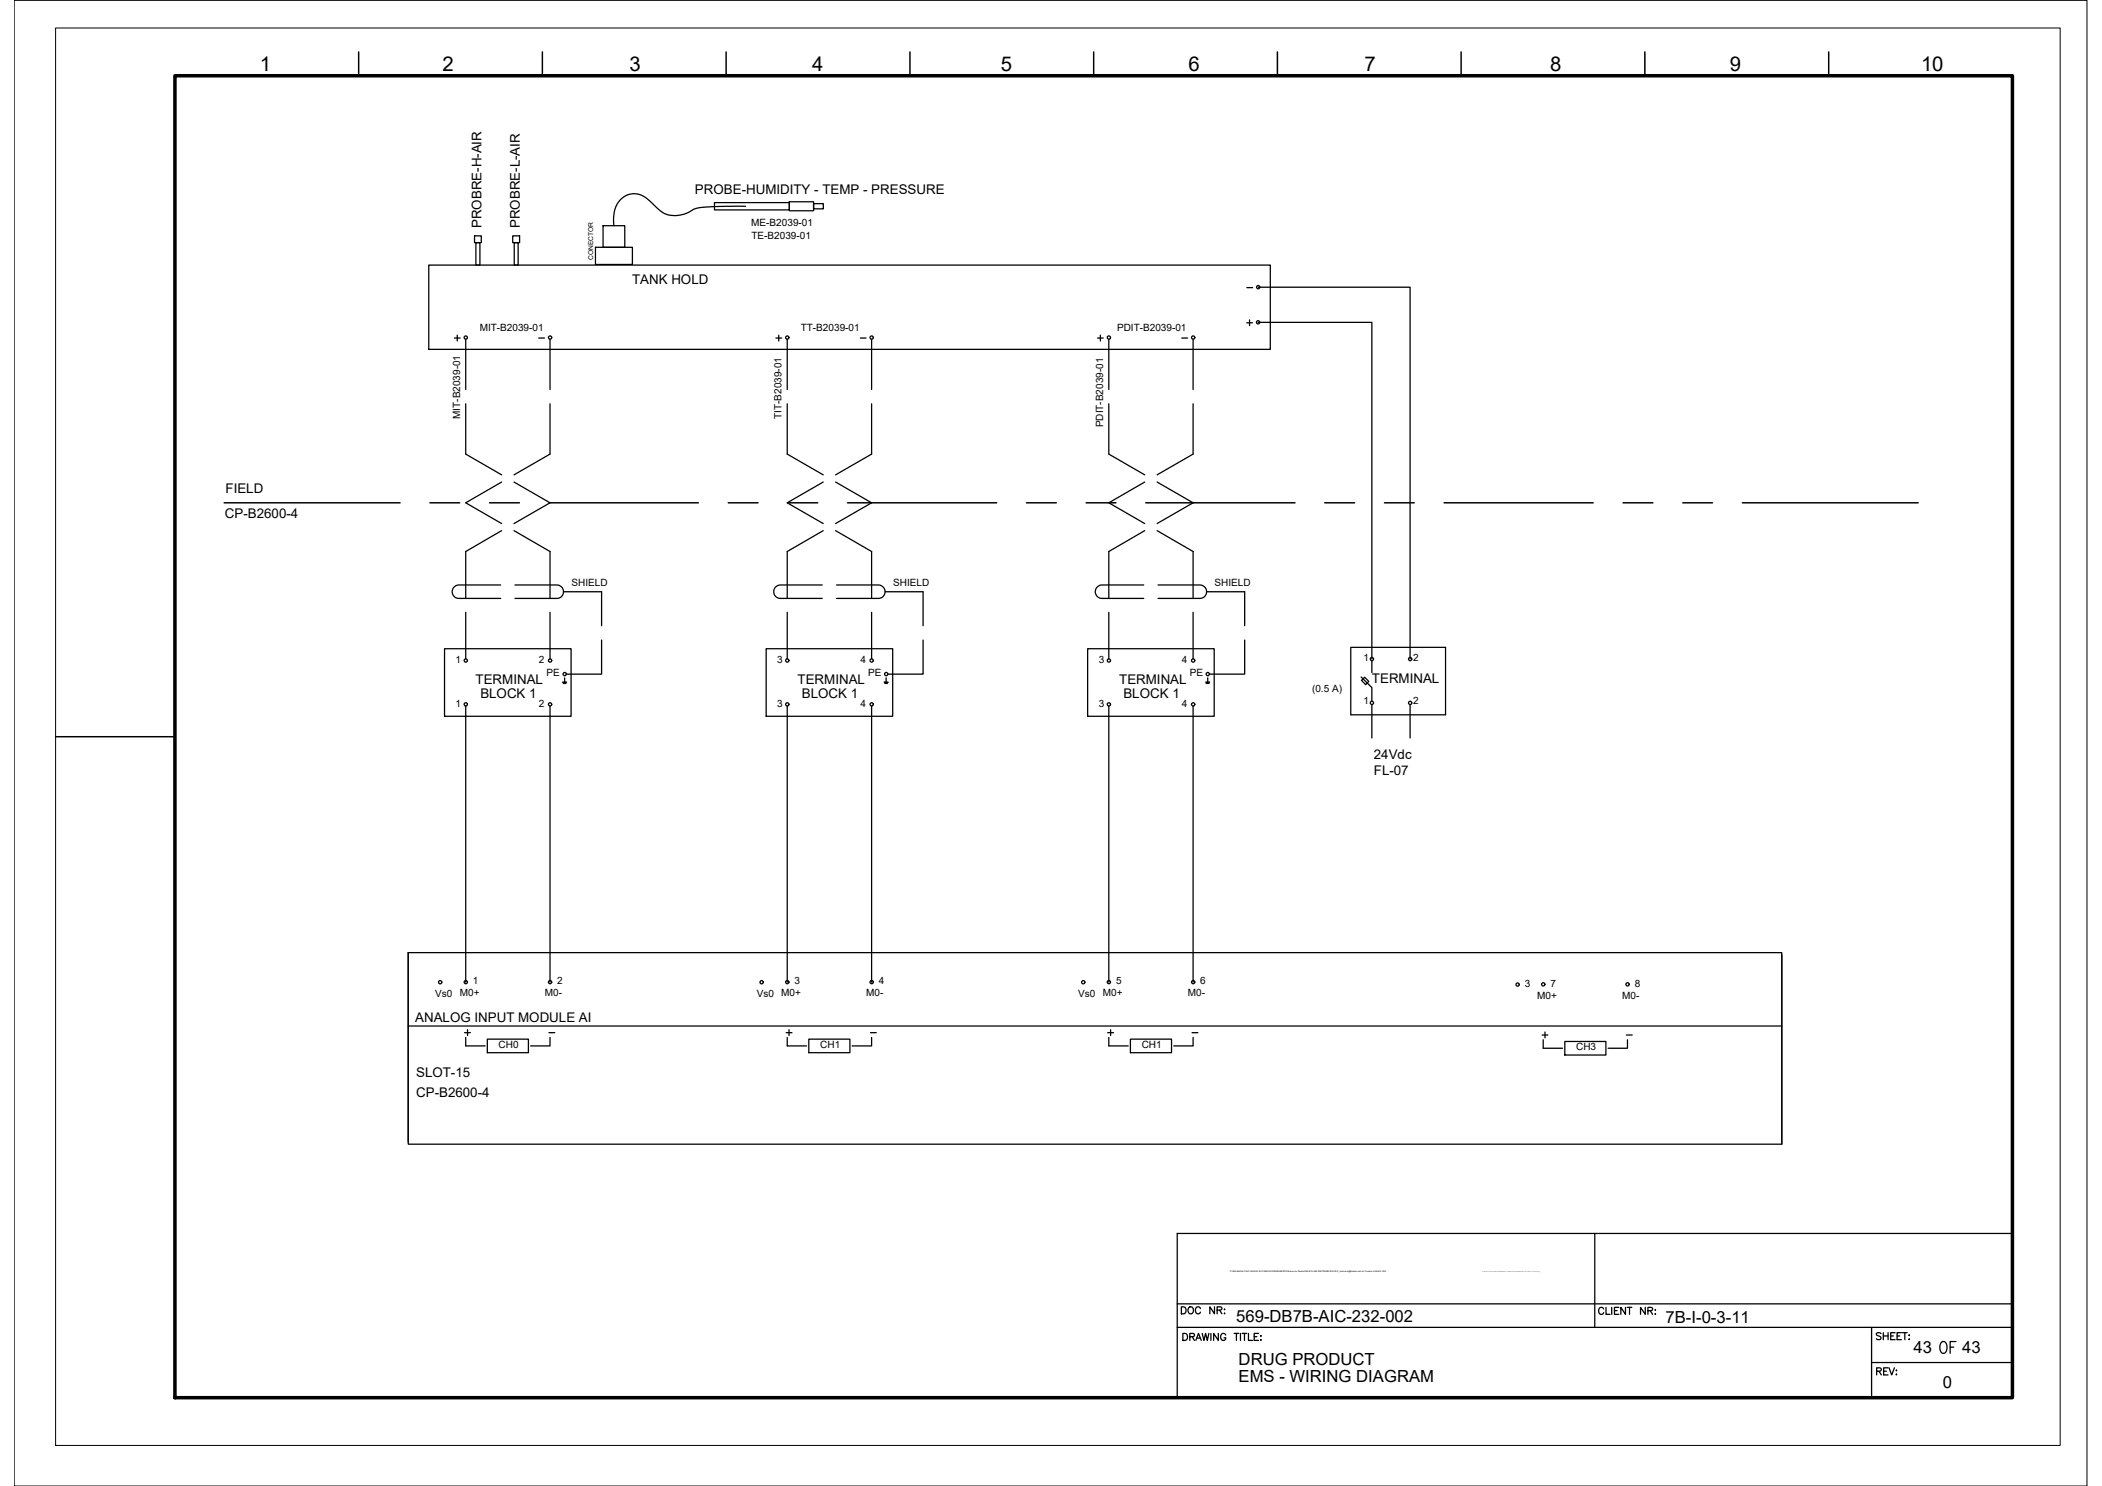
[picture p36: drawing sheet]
<svg xmlns="http://www.w3.org/2000/svg" width="420mm" height="297mm" viewBox="0 0 420 297" stroke-linecap="round" stroke-linejoin="round" font-family="sans-serif">
<defs><g id="words">
<text font-size="5.3" x="386.6" y="271.6">OF</text>
<g font-size="4.4">
<text x="218" y="69.5">+</text>
<text x="306.9" y="208.8">+</text>
</g>
<g font-size="4.1">
<text x="51.9" y="14.1">1</text>
<text x="88.5" y="14.1">2</text>
<text x="125.9" y="14.1">3</text>
<text x="162.3" y="14.1">4</text>
<text x="200" y="14.1">5</text>
<text x="237.5" y="14.1">6</text>
<text x="272.7" y="14.1">7</text>
<text x="309.9" y="14.1">8</text>
<text x="345.8" y="14.1">9</text>
<text x="384" y="14.1">10</text>
</g>
<g font-size="3.3">
<text x="247.1" y="264.3">569-DB7B-AIC-232-002</text>
<text x="332.9" y="264.5">7B-I-0-3-11</text>
<text x="247.6" y="272.8">DRUG PRODUCT</text>
<text x="382.5" y="270.4">43</text>
<text x="392.2" y="270.4">43</text>
<text x="247.6" y="276.2">EMS - WIRING DIAGRAM</text>
<text x="388.4" y="277.5">0</text>
</g>
<g font-size="2.7">
<text x="138.9" y="38.9">PROBE-HUMIDITY - TEMP - PRESSURE</text>
<text x="96.2" y="45.6" transform="rotate(-90 96.2 45.6)">PROBRE-H-AIR</text>
<text x="103.9" y="45.6" transform="rotate(-90 103.9 45.6)">PROBRE-L-AIR</text>
<text x="126.3" y="56.7">TANK HOLD</text>
<text x="45.1" y="98.6">FIELD</text>
<text x="45" y="103.5">CP-B2600-4</text>
<text x="95.1" y="136.7">TERMINAL</text>
<text x="159.4" y="136.7">TERMINAL</text>
<text x="223.7" y="136.7">TERMINAL</text>
<text x="274.2" y="136.6">TERMINAL</text>
<text x="96" y="139.5">BLOCK 1</text>
<text x="160.3" y="139.5">BLOCK 1</text>
<text x="224.6" y="139.5">BLOCK 1</text>
<text x="274.6" y="154.9">FL-07</text>
<text x="274.6" y="151.8">24Vdc</text>
<text x="83" y="204.2">ANALOG INPUT MODULE AI</text>
<text x="83.2" y="215.3">SLOT-15</text>
<text x="83.2" y="219.2">CP-B2600-4</text>
</g>
<g font-size="2.6">
<text x="248" y="58.6">-</text>
<text x="106.5" y="68.8">-</text>
<text x="170.7" y="68.8">-</text>
<text x="234.9" y="68.8">-</text>
<text x="108.7" y="207.8">-</text>
<text x="172.9" y="207.8">-</text>
<text x="237.1" y="207.8">-</text>
<text x="323.8" y="208.1">-</text>
</g>
<g font-size="2">
<text x="150.2" y="45.2">ME-B2039-01</text>
<text x="150.2" y="47.9">TE-B2039-01</text>
<text x="95.9" y="66.1">MIT-B2039-01</text>
<text x="160.1" y="66.1">TT-B2039-01</text>
<text x="223.3" y="66.1">PDIT-B2039-01</text>
<text x="91.9" y="83.7" transform="rotate(-90 91.9 83.7)">MIT-B2039-01</text>
<text x="156.2" y="83.7" transform="rotate(-90 156.2 83.7)">TIT-B2039-01</text>
<text x="220.5" y="85.4" transform="rotate(-90 220.5 85.4)">PDIT-B2039-01</text>
<text x="114.2" y="117.1">SHIELD</text>
<text x="178.5" y="117.1">SHIELD</text>
<text x="242.8" y="117.1">SHIELD</text>
<text x="91.1" y="132.6">1</text>
<text x="107.7" y="132.6">2</text>
<text x="109.3" y="135">PE</text>
<text x="155.4" y="132.6">3</text>
<text x="172" y="132.6">4</text>
<text x="173.5" y="135">PE</text>
<text x="219.6" y="132.6">3</text>
<text x="236.2" y="132.6">4</text>
<text x="237.8" y="135">PE</text>
<text x="272.6" y="132">1</text>
<text x="282.4" y="132">2</text>
<text x="91.1" y="141.3">1</text>
<text x="107.7" y="141.3">2</text>
<text x="155.4" y="141.3">3</text>
<text x="172" y="141.3">4</text>
<text x="219.6" y="141.3">3</text>
<text x="236.2" y="141.3">4</text>
<text x="262.3" y="138.3">(0.5 A)</text>
<text x="272.6" y="140.8">1</text>
<text x="282.4" y="140.8">2</text>
<text x="94.5" y="196.8">1</text>
<text x="111.4" y="196.8">2</text>
<text x="158.8" y="196.8">3</text>
<text x="175.6" y="196.8">4</text>
<text x="223.1" y="196.8">5</text>
<text x="239.9" y="196.8">6</text>
<text x="304.8" y="197.2">3</text>
<text x="309.9" y="197.2">7</text>
<text x="326.7" y="197.2">8</text>
<text x="87" y="199.2">Vs0</text>
<text x="91.9" y="199.2">M0+</text>
<text x="108.9" y="199.2">M0-</text>
<text x="151.3" y="199.2">Vs0</text>
<text x="156.2" y="199.2">M0+</text>
<text x="173.2" y="199.2">M0-</text>
<text x="215.5" y="199.2">Vs0</text>
<text x="220.5" y="199.2">M0+</text>
<text x="237.4" y="199.2">M0-</text>
<text x="307.3" y="199.7">M0+</text>
<text x="324.3" y="199.7">M0-</text>
<text x="99.7" y="209.5">CH0</text>
<text x="164" y="209.5">CH1</text>
<text x="228.2" y="209.5">CH1</text>
<text x="315" y="210">CH3</text>
</g>
<text font-size="1.3" x="118.6" y="52" transform="rotate(-90 118.6 52)">CONECTOR</text>
<text font-size=".4" x="245.9" y="254.3">P:\569-BAXALTA\01.ENG\03.AUTOMACAO\ANDAMENTO\Banco de Dados\569-B7A-INS-INSTRUMENTACAO_moliveira@tessler-com-br-Tessler-5164457.JPG</text>
</g></defs>
<!-- layer: I_DATA -->
<g fill="none" stroke="#000" stroke-width=".25">
<path d="M85.7 53h168.2v16.8h-168.2zM90.8 67.6h1.2M91.4 67v1.2M155.1 67.6h1.2M155.7 67v1.2M249.2 64.5h1.2M249.8 64v1.1M88.9 129.7h25.3v13.5h-25.3zM112.5 136.3h.8M112.5 136.5h.7M112.6 136.6h.5M112.9 135.5v.8"/>
<path d="M153.1 129.7h25.3v13.5h-25.3zM176.7 136.3h.8M176.8 136.5h.7M176.9 136.6h.5M177.1 135.5v.8M217.4 129.7h25.3v13.5h-25.3zM241 136.3h.8M241.1 136.5h.6M241.1 136.6h.6M241.4 135.5v.8M270 129.4h18.9v13.5h-18.9zM81.6 190.4v37.8"/>
<path d="M356.2 190.9v37.8M92.9 206.4h1.1M93.1 207.4v1.7h3.9M93.5 205.8v1.2M97.4 207.7h8.2v2.7h-8.2zM109.9 207.4v1.7h-3.8M157.1 206.4h1.2M157.4 207.4v1.7h3.8M157.7 205.8v1.2M161.7 207.7h8.2v2.7h-8.2zM174.2 207.4v1.7h-3.9M221.4 206.4h1.2"/>
<path d="M221.6 207.4v1.7h3.9M222 205.8v1.2M226 207.7h8.2v2.7h-8.2zM238.5 207.4v1.7h-3.9M308.5 209.5h3.8M312.8 208.2h8.2v2.7h-8.2zM325.3 207.8v1.7h-3.9"/>
<circle cx="93.1" cy="67.5" r=".33"/>
<circle cx="157.4" cy="67.5" r=".33"/>
<circle cx="251.5" cy="64.4" r=".33"/>
<circle cx="93.1" cy="132" r=".33"/>
<circle cx="110" cy="132" r=".33"/>
<circle cx="112.9" cy="134.7" r=".33"/>
<circle cx="157.4" cy="132" r=".33"/>
<circle cx="174.2" cy="132" r=".33"/>
<circle cx="177.1" cy="134.7" r=".33"/>
<circle cx="221.6" cy="132" r=".33"/>
<circle cx="238.5" cy="132" r=".33"/>
<circle cx="241.4" cy="134.7" r=".33"/>
<circle cx="274.2" cy="131.7" r=".33"/>
<circle cx="281.9" cy="131.7" r=".33"/>
<circle cx="93.1" cy="140.8" r=".33"/>
<circle cx="110" cy="140.8" r=".33"/>
<circle cx="157.4" cy="140.8" r=".33"/>
<circle cx="174.2" cy="140.8" r=".33"/>
<circle cx="221.6" cy="140.8" r=".33"/>
<circle cx="238.5" cy="140.8" r=".33"/>
<circle cx="274.2" cy="140.5" r=".33"/>
<circle cx="281.9" cy="140.5" r=".33"/>
<circle cx="88" cy="196.3" r=".33"/>
<circle cx="93.1" cy="196.3" r=".33"/>
<circle cx="110" cy="196.3" r=".33"/>
<circle cx="152.2" cy="196.3" r=".33"/>
<circle cx="157.4" cy="196.3" r=".33"/>
<circle cx="174.2" cy="196.3" r=".33"/>
<circle cx="216.5" cy="196.3" r=".33"/>
<circle cx="221.6" cy="196.3" r=".33"/>
<circle cx="238.5" cy="196.3" r=".33"/>
<circle cx="303.4" cy="196.8" r=".33"/>
<circle cx="308.5" cy="196.8" r=".33"/>
<circle cx="325.3" cy="196.8" r=".33"/>
</g>
<!-- layer: I_TABS -->
<g fill="none" stroke="#000" stroke-width=".25">
<path d="M93.1 67.8v10.1M109.9 67.8v10.1M157.4 67.8v10.1M174.2 67.8v10.1M221.6 67.8v10.1M238.5 67.8v10.1M93.1 80.7v10.1l7.2 4.1M100.3 96.4l-7.2 4.1 7.2 4.2M102.7 96.4l7.2 4.1-7.2 4.2M109.9 80.7v10.1l-7.2 4.1M157.4 80.7v10.1l7.1 4.1M164.5 96.4l-7.1 4.1 7.1 4.2"/>
<path d="M167 96.4l7.2 4.1-7.2 4.2M174.2 80.7v10.1l-7.2 4.1M221.6 80.7v10.1l7.2 4.1M228.8 96.4l-7.2 4.1 7.2 4.2M231.3 96.4l7.2 4.1-7.2 4.2M238.5 80.7v10.1l-7.2 4.1M100.1 116.9h-8.4a1.34 1.34 0 0 0-1.3 1.4 1.34 1.34 0 0 0 1.3 1.3h8.4M100.3 106.1l-7.2 4.1v9.3M102.7 106.1l7.2 4.1v9.3M102.9 116.9h8.4a1.34 1.34 0 0 1 1.3 1.4 1.34 1.34 0 0 1-1.3 1.3h-8.4M112.6 118.3h7.6v6.8M164.4 116.9h-8.4a1.34 1.34 0 0 0-1.3 1.4 1.34 1.34 0 0 0 1.3 1.3h8.4"/>
<path d="M164.5 106.1l-7.1 4.1v9.3M167 106.1l7.2 4.1v9.3M167.2 116.9h8.4a1.34 1.34 0 0 1 1.3 1.4 1.34 1.34 0 0 1-1.3 1.3h-8.4M176.9 118.3h7.6v6.8M228.6 116.9h-8.3a1.34 1.34 0 0 0-1.4 1.4 1.34 1.34 0 0 0 1.4 1.3h8.3M228.8 106.1l-7.2 4.1v9.3M231.3 106.1l7.2 4.1v9.3M231.5 116.9h8.3a1.34 1.34 0 0 1 1.4 1.4 1.34 1.34 0 0 1-1.4 1.3h-8.3M241.2 118.3h7.6v6.8M93.1 122.4v9.3M109.9 122.4v9.3M120.2 127.9v6.9h-7"/>
<path d="M157.4 122.4v9.3M174.2 122.4v9.3M184.5 127.9v6.9h-7M221.6 122.4v9.3M238.5 122.4v9.3M248.8 127.9v6.9h-7.1"/>
</g>
<!-- layer: 0 -->
<g fill="none" stroke="#000" stroke-width=".25">
<path d="M94.8 47.1h1.4v1.4h-1.4zM95.1 48.5h.8v4.5h-.8zM102.5 47.1h1.4v1.4h-1.4zM102.8 48.5h.8v4.5h-.8zM119 49.4h7.4v3.5h-7.4zM120.5 45.1h4.4v4.3h-4.4zM142.8 40.5h15v1.5h-15zM149 41.2l-4.6 .1a18.6 18.6 0 0 0-5.8 .6 5.5 5.5 0 0 1-7.7-.8 5.6 5.6 0 0 0-4.3-2.4 4.7 4.7 0 0 0-4 5.4l.1 1M157.8 40.3h4.8v1.8h-4.8zM162.6 40.7h2v1h-2zM251.5 57.4h30.4v74.3M251.5 64.4h22.7v67.3"/>
<path d="M93.1 141.1v55.2M109.9 141.1v55.2M157.4 141.1v55.2M174.2 141.1v55.2M221.6 141.1v55.2M238.5 141.1v55.2M274.2 140.9v6.6M281.9 140.9v6.6M81.6 190.4h274.6v38.3h-274.6zM81.6 205.1h274.6"/>
</g>
<!-- layer: G-TTLB-TTLB -->
<path d="M35 15.1h367.3v264.3h-367.3z" fill="none" stroke="#000" stroke-width=".7"/>
<!-- layer: G-TTLB-OTLN -->
<path d="M11.1 5.6h400.7v283.3h-400.7z" fill="none" stroke="#000" stroke-width=".2"/>
<!-- layer: G-TTLB-INDX -->
<path d="M71.7 10.4v4.7M108.4 10.4v4.7M145.1 10.4v4.7M181.9 10.4v4.7M218.6 10.4v4.7M255.3 10.4v4.7M292.1 10.4v4.7M328.8 10.4v4.7M365.5 10.4v4.7M11.1 147.3h23.9" fill="none" stroke="#000" stroke-width=".3"/>
<!-- layer: LGSP IA4$0$LG_PLOT -->
<path d="M318.8 246.6v18.7M235.3 279.4h167M235.3 260.6h167M235.3 265.3h167M374.1 272.4h28.2M374.1 265.3v14.1" fill="none" stroke="#000" stroke-width=".25"/>
<!-- layer: LG_PLOT -->
<g fill="none" stroke="#000" stroke-width=".25">
<path d="M402.3 246.6h-167v32.8M236.1 261.2h.5a.75 .75 0 0 1 .5 .7 .75 .75 0 0 1-.5 .7h-.5zM236.4 266.5h.5a.75 .75 0 0 1 .5 .7 .75 .75 0 0 1-.5 .7h-.5zM237.6 261.4l.1-.1a.66 .66 0 0 1 .9 .6 .66 .66 0 0 1-.9 .7l-.2-.5zM237.8 267.2l.8-.1 .2-.2-.1-.2-.9-.2v1.4M238.3 267.2l.5 .7M239 267.9l.6-1.4 .5 1.4M239.2 267.5h.7M239.9 261.6a.51 .51 0 0 0-.5-.4 .51 .51 0 0 0-.4 .6v.3a.51 .51 0 0 0 .4 .5 .51 .51 0 0 0 .5-.3M240.3 266.5l.3 1.4 .4-1.4 .3 1.4 .3-1.4M242 266.5v1.4M242.8 261.2v1.4l-1-1.4v1.4"/>
<path d="M243.3 261.9l.8-.1 .1-.2v-.2l-.9-.2v1.4M243.5 266.5v1.4l-.9-1.4v1.4M243.8 261.9l.4 .7M244.7 261.8h.1zM244.7 262.6h.1zM245 266.9a.52 .52 0 0 0-.6-.4 .52 .52 0 0 0-.4 .6v.3a.51 .51 0 0 0 .5 .5 .51 .51 0 0 0 .5-.5h-.3M246.7 266.5h.9M247.1 266.5v1.4M247.9 266.5v1.4M248.3 266.5h.9M248.8 266.5v1.4M249.6 266.5v1.4h.8"/>
<path d="M250.7 267.2h.5M251.6 266.5h-.9v1.4h.9M252 267.1h.1zM252 267.9h.1zM320.5 261.6a.51 .51 0 0 0-.5-.3 .51 .51 0 0 0-.4 .6v.3a.51 .51 0 0 0 .4 .5 .51 .51 0 0 0 .5-.3M321 261.3v1.4h.8M322.2 261.3v1.4M322.7 262h.5M323.6 261.3h-.9v1.4h.9M324.9 261.3v1.4l-.9-1.4v1.4M325.2 261.3h1M325.7 261.3v1.4"/>
<path d="M328.9 261.3v1.4l-1-1.4v1.4M329.4 262l.8-.1 .1-.2v-.2l-.9-.2v1.4M329.9 262l.4 .7M330.8 261.9h.1zM330.8 262.7h.1zM375.1 274.1l.8-.1 .1-.5-.9-.1v1.4M375.6 274.1l.4 .7M376 266.6l-.4-.2-.5 .2 .1 .3 .7 .3 .1 .2v.2l-.4 .2-.5-.2M376.4 266.4v1.4M376.4 267h1M376.5 274.1h.6M377.4 273.4h-.9v1.4h.9"/>
<path d="M377.4 266.4v1.4M377.6 273.4l.5 1.4 .6-1.4M377.9 267h.6M378.8 266.4h-.9v1.4h.9M379 273.9h.1zM379 274.8h.1zM379.2 267h.5M380.1 266.4h-.9v1.4h.9M380.3 266.4h.9M380.7 266.4v1.4M381.6 266.9h.1zM381.6 267.7h.1z"/>
</g>
<!-- layer: EI-CTRL -->
<path d="M272.1 135.3l2.1 2.1v2.8M272.1 136l.7-.6 .8 .8-.6 .6zM274.2 132.1v2.3" fill="none" stroke="#000" stroke-width=".25"/>
<!-- layer: I_LIMIT_LINE -->
<g fill="none" stroke="#000" stroke-width=".3">
<path d="M44.8 100.5h35.2M85.9 100.5h6M97.9 100.5h5.9M109.8 100.5h29.8M145.6 100.5h5.9M157.5 100.5h5.9M169.4 100.5h29.8M205.2 100.5h5.9M217.1 100.5h6M229 100.5h29.8M264.8 100.5h6M276.7 100.5h6"/>
<path d="M288.6 100.5h29.9M324.4 100.5h6M336.4 100.5h5.9M348.3 100.5h35.1"/>
</g>
<!-- layer: 0 -->
<path d="M2.8 .1h414.4v296.9h-414.4z" fill="none" stroke="#000" stroke-width=".2"/>
<use href="#words"/>
</svg>
